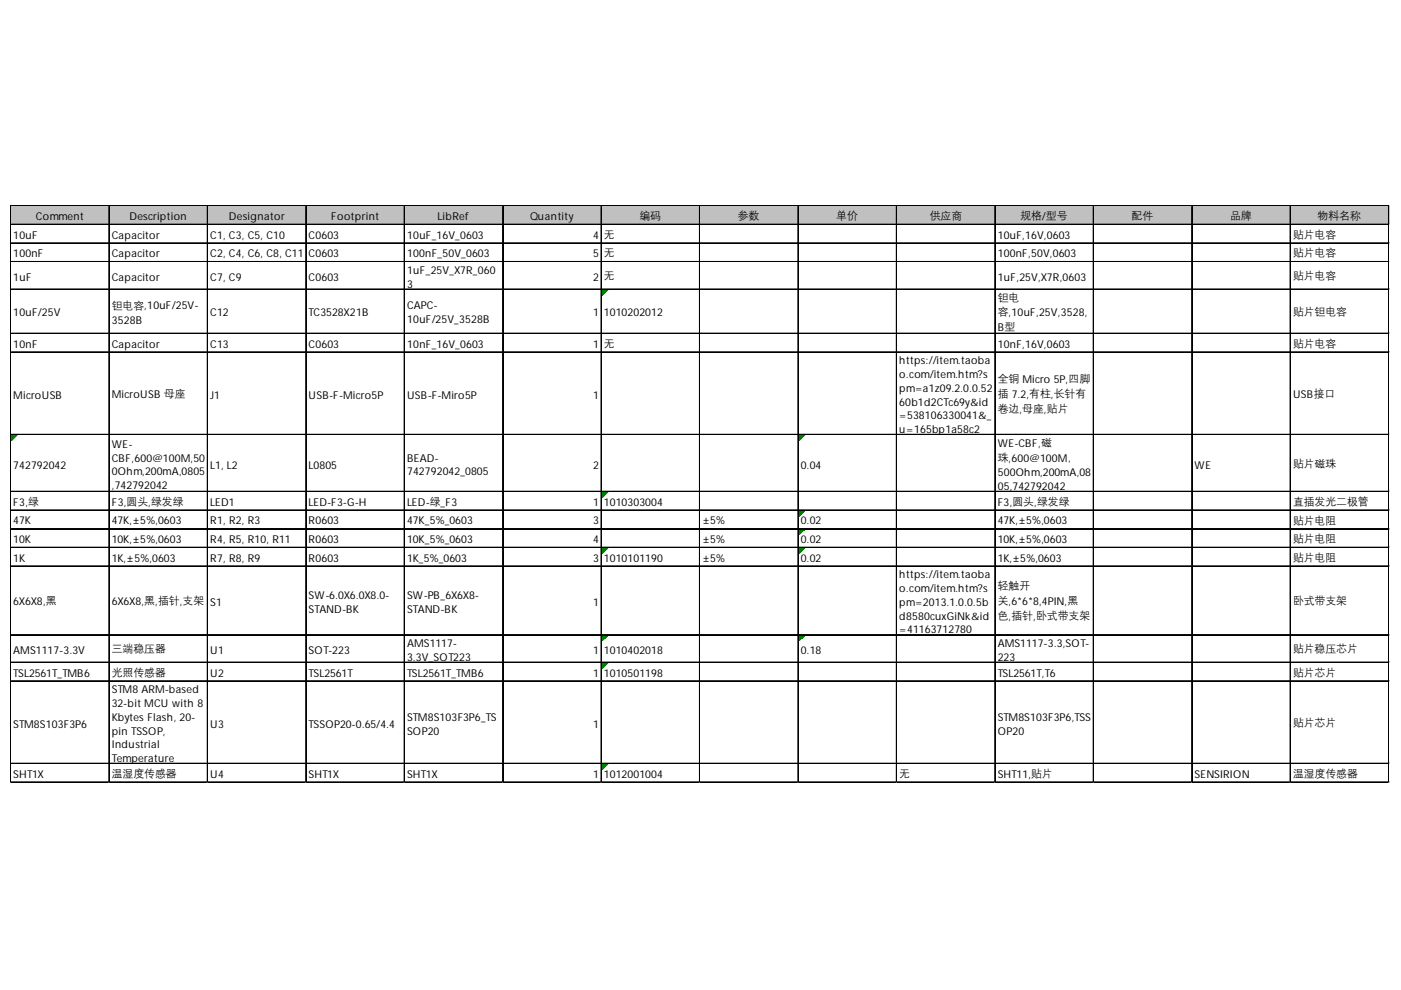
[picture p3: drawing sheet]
<svg xmlns="http://www.w3.org/2000/svg" width="297mm" height="210mm" viewBox="0 0 297 210" stroke-linecap="round" stroke-linejoin="round" font-family="sans-serif">
<defs><g id="words">
<g font-size="2.3">
<text x="7.6" y="46.7">Comment</text>
<text x="27.5" y="46.7">Description</text>
<text x="48.5" y="46.7">Designator</text>
<text x="70.2" y="46.7">Footprint</text>
<text x="92.8" y="46.7">LibRef</text>
<text x="112.4" y="46.7">Quantity</text>
<text x="135.6" y="46.5">编码</text>
<text x="156.4" y="46.5">参数</text>
<text x="177.3" y="46.5">单价</text>
<text x="197.1" y="46.5">供应商</text>
<text x="216.3" y="46.5">规格/型号</text>
<text x="239.9" y="46.5">配件</text>
<text x="260.8" y="46.5">品牌</text>
<text x="279.4" y="46.5">物料名称</text>
<text x="2.8" y="50.6">10uF</text>
<text x="23.7" y="50.6">Capacitor</text>
<text x="44.6" y="50.6">C1, C3, C5, C10</text>
<text x="65.4" y="50.6">C0603</text>
<text x="86.3" y="50.6">10uF_16V_0603</text>
<text x="125.8" y="50.6">4</text>
<text x="128" y="50.4">无</text>
<text x="211.5" y="50.6">10uF,16V,0603</text>
<text x="274.1" y="50.4">贴片电容</text>
<text x="2.8" y="54.6">100nF</text>
<text x="2.8" y="59.6">1uF</text>
<text x="23.7" y="54.6">Capacitor</text>
<text x="23.7" y="59.6">Capacitor</text>
<text x="44.6" y="54.6">C2, C4, C6, C8, C11</text>
<text x="44.6" y="59.6">C7, C9</text>
<text x="65.4" y="54.6">C0603</text>
<text x="65.4" y="59.6">C0603</text>
<text x="86.3" y="54.6">100nF_50V_0603</text>
<text x="86.3" y="58.1">1uF_25V_X7R_060</text>
<text x="125.8" y="54.6">5</text>
<text x="125.8" y="59.6">2</text>
<text x="128" y="54.4">无</text>
<text x="128" y="59.2">无</text>
<text x="211.5" y="54.6">100nF,50V,0603</text>
<text x="211.5" y="59.6">1uF,25V,X7R,0603</text>
<text x="274.1" y="54.4">贴片电容</text>
<text x="274.1" y="59.2">贴片电容</text>
<text x="23.7" y="65.4">钽电容,10uF/25V-</text>
<text x="86.3" y="61">3</text>
<text x="86.3" y="65.6">CAPC-</text>
<text x="211.5" y="63.7">钽电</text>
<text x="2.8" y="67.1">10uF/25V</text>
<text x="23.7" y="68.7">3528B</text>
<text x="44.6" y="67.1">C12</text>
<text x="65.4" y="67.1">TC3528X21B</text>
<text x="86.3" y="68.5">10uF/25V_3528B</text>
<text x="125.8" y="67.1">1</text>
<text x="128" y="67.1">1010202012</text>
<text x="211.5" y="66.9">容,10uF,25V,3528,</text>
<text x="211.5" y="70.2">B型</text>
<text x="274.1" y="66.9">贴片钽电容</text>
<text x="2.8" y="73.7">10nF</text>
<text x="23.7" y="73.7">Capacitor</text>
<text x="44.6" y="73.7">C13</text>
<text x="65.4" y="73.7">C0603</text>
<text x="86.3" y="73.7">10nF_16V_0603</text>
<text x="125.8" y="73.7">1</text>
<text x="128" y="73.5">无</text>
<text x="190.7" y="77.3">https://item.taoba</text>
<text x="211.5" y="73.7">10nF,16V,0603</text>
<text x="274.1" y="73.5">贴片电容</text>
<text x="190.7" y="80.2">o.com/item.htm?s</text>
<text x="190.7" y="83.1">pm=a1z09.2.0.0.52</text>
<text x="211.5" y="81">全铜 Micro 5P,四脚</text>
<text x="2.8" y="84.6">MicroUSB</text>
<text x="23.7" y="84.3">MicroUSB 母座</text>
<text x="44.6" y="84.6">J1</text>
<text x="65.4" y="84.6">USB-F-Micro5P</text>
<text x="86.3" y="84.6">USB-F-Miro5P</text>
<text x="125.8" y="84.6">1</text>
<text x="190.7" y="86">60b1d2CTc69y&amp;id</text>
<text x="190.7" y="88.9">=538106330041&amp;_</text>
<text x="211.5" y="84.1">插 7.2,有柱,长针有</text>
<text x="211.5" y="87.3">卷边,母座,贴片</text>
<text x="274.1" y="84.3">USB接口</text>
<text x="23.7" y="95">WE-</text>
<text x="190.7" y="91.8">u=165bp1a58c2</text>
<text x="211.5" y="94.8">WE-CBF,磁</text>
<text x="2.8" y="99.3">742792042</text>
<text x="23.7" y="97.9">CBF,600@100M,50</text>
<text x="23.7" y="100.8">0Ohm,200mA,0805</text>
<text x="44.6" y="99.3">L1, L2</text>
<text x="65.4" y="99.3">L0805</text>
<text x="86.3" y="97.9">BEAD-</text>
<text x="86.3" y="100.8">742792042_0805</text>
<text x="125.8" y="99.3">2</text>
<text x="169.8" y="99.3">0.04</text>
<text x="211.5" y="97.7">珠,600@100M，</text>
<text x="211.5" y="101">500Ohm,200mA,08</text>
<text x="253.3" y="99.3">WE</text>
<text x="274.1" y="98.9">贴片磁珠</text>
<text x="2.8" y="107.2">F3,绿</text>
<text x="23.7" y="103.7">,742792042</text>
<text x="23.7" y="107.2">F3,圆头,绿发绿</text>
<text x="44.6" y="107.2">LED1</text>
<text x="65.4" y="107.2">LED-F3-G-H</text>
<text x="86.3" y="107.2">LED-绿_F3</text>
<text x="125.8" y="107.2">1</text>
<text x="128" y="107.2">1010303004</text>
<text x="211.5" y="103.9">05,742792042</text>
<text x="211.5" y="107.2">F3,圆头,绿发绿</text>
<text x="274.1" y="107">直插发光二极管</text>
<text x="2.8" y="111.2">47K</text>
<text x="23.7" y="111.2">47K,±5%,0603</text>
<text x="44.6" y="111.2">R1, R2, R3</text>
<text x="65.4" y="111.2">R0603</text>
<text x="86.3" y="111.2">47K_5%_0603</text>
<text x="125.8" y="111.2">3</text>
<text x="148.9" y="111.2">±5%</text>
<text x="169.8" y="111.2">0.02</text>
<text x="211.5" y="111.2">47K,±5%,0603</text>
<text x="274.1" y="111">贴片电阻</text>
<text x="2.8" y="115.2">10K</text>
<text x="2.8" y="119.1">1K</text>
<text x="23.7" y="115.2">10K,±5%,0603</text>
<text x="23.7" y="119.1">1K,±5%,0603</text>
<text x="44.6" y="115.2">R4, R5, R10, R11</text>
<text x="44.6" y="119.1">R7, R8, R9</text>
<text x="65.4" y="115.2">R0603</text>
<text x="65.4" y="119.1">R0603</text>
<text x="86.3" y="115.2">10K_5%_0603</text>
<text x="86.3" y="119.1">1K_5%_0603</text>
<text x="125.8" y="115.2">4</text>
<text x="125.8" y="119.1">3</text>
<text x="128" y="119.1">1010101190</text>
<text x="148.9" y="115.2">±5%</text>
<text x="148.9" y="119.1">±5%</text>
<text x="169.8" y="115.2">0.02</text>
<text x="169.8" y="119.1">0.02</text>
<text x="211.5" y="115.2">10K,±5%,0603</text>
<text x="211.5" y="119.1">1K,±5%,0603</text>
<text x="274.1" y="115">贴片电阻</text>
<text x="274.1" y="118.9">贴片电阻</text>
<text x="190.7" y="122.6">https://item.taoba</text>
<text x="190.7" y="125.6">o.com/item.htm?s</text>
<text x="211.5" y="124.9">轻触开</text>
<text x="2.8" y="128.3">6X6X8,黑</text>
<text x="23.7" y="128.3">6X6X8,黑,插针,支架</text>
<text x="44.6" y="128.5">S1</text>
<text x="65.4" y="127">SW-6.0X6.0X8.0-</text>
<text x="65.4" y="129.9">STAND-BK</text>
<text x="86.3" y="127">SW-PB_6X6X8-</text>
<text x="86.3" y="129.9">STAND-BK</text>
<text x="125.8" y="128.5">1</text>
<text x="190.7" y="128.5">pm=2013.1.0.0.5b</text>
<text x="190.7" y="131.4">d8580cuxGiNk&amp;id</text>
<text x="211.5" y="128.1">关,6*6*8,4PIN,黑</text>
<text x="211.5" y="131.2">色,插针,卧式带支架</text>
<text x="274.1" y="128.1">卧式带支架</text>
<text x="86.3" y="137.2">AMS1117-</text>
<text x="190.7" y="134.3">=41163712780</text>
<text x="211.5" y="137.2">AMS1117-3.3,SOT-</text>
<text x="2.8" y="138.7">AMS1117-3.3V</text>
<text x="2.8" y="143.5">TSL2561T_TMB6</text>
<text x="23.7" y="138.3">三端稳压器</text>
<text x="23.7" y="143.3">光照传感器</text>
<text x="44.6" y="138.7">U1</text>
<text x="44.6" y="143.5">U2</text>
<text x="65.4" y="138.7">SOT-223</text>
<text x="65.4" y="143.5">TSL2561T</text>
<text x="86.3" y="140.1">3.3V_SOT223</text>
<text x="86.3" y="143.5">TSL2561T_TMB6</text>
<text x="125.8" y="138.7">1</text>
<text x="125.8" y="143.5">1</text>
<text x="128" y="138.7">1010402018</text>
<text x="128" y="143.5">1010501198</text>
<text x="169.8" y="138.7">0.18</text>
<text x="211.5" y="140.1">223</text>
<text x="211.5" y="143.5">TSL2561T,T6</text>
<text x="274.1" y="138.3">贴片稳压芯片</text>
<text x="274.1" y="143.3">贴片芯片</text>
<text x="23.7" y="147">STM8 ARM-based</text>
<text x="23.7" y="149.9">32-bit MCU with 8</text>
<text x="2.8" y="154.3">STM8S103F3P6</text>
<text x="23.7" y="152.8">Kbytes Flash, 20-</text>
<text x="23.7" y="155.7">pin TSSOP,</text>
<text x="44.6" y="154.3">U3</text>
<text x="65.4" y="154.3">TSSOP20-0.65/4.4</text>
<text x="86.3" y="152.8">STM8S103F3P6_TS</text>
<text x="86.3" y="155.7">SOP20</text>
<text x="125.8" y="154.3">1</text>
<text x="211.5" y="152.8">STM8S103F3P6,TSS</text>
<text x="211.5" y="155.7">OP20</text>
<text x="274.1" y="153.9">贴片芯片</text>
<text x="23.7" y="158.7">Industrial</text>
<text x="23.7" y="161.6">Temperature</text>
<text x="2.8" y="164.9">SHT1X</text>
<text x="23.7" y="164.7">温湿度传感器</text>
<text x="44.6" y="164.9">U4</text>
<text x="65.4" y="164.9">SHT1X</text>
<text x="86.3" y="164.9">SHT1X</text>
<text x="125.8" y="164.9">1</text>
<text x="128" y="164.9">1012001004</text>
<text x="190.7" y="164.7">无</text>
<text x="211.5" y="164.9">SHT11,贴片</text>
<text x="253.3" y="164.9">SENSIRION</text>
<text x="274.1" y="164.7">温湿度传感器</text>
</g>
</g></defs>
<path d="M2.4 43.7h292.2v4h-292.2z" fill="#c0c0c0"/>
<path d="M127.6 61.5h1.3" fill="none" stroke="#008000" stroke-width=".21"/>
<path d="M127.6 61.5h1.3v.2h-1.3z" fill="#008000"/>
<path d="M127.6 61.7h1.1" fill="none" stroke="#008000" stroke-width=".21"/>
<path d="M127.6 61.7h1.1v.2h-1.1z" fill="#008000"/>
<path d="M127.6 61.9h.9" fill="none" stroke="#008000" stroke-width=".21"/>
<path d="M127.6 61.9h.9v.2h-.9z" fill="#008000"/>
<path d="M127.6 62.1h.7" fill="none" stroke="#008000" stroke-width=".21"/>
<path d="M127.6 62.1h.7v.2h-.7z" fill="#008000"/>
<path d="M127.6 62.3h.4" fill="none" stroke="#008000" stroke-width=".21"/>
<path d="M127.6 62.3h.4v.2h-.4z" fill="#008000"/>
<path d="M127.6 62.5h.2" fill="none" stroke="#008000" stroke-width=".21"/>
<path d="M127.6 62.5h.2v.2h-.2z" fill="#008000"/>
<path d="M2.4 92.3h1.3" fill="none" stroke="#008000" stroke-width=".21"/>
<path d="M2.4 92.3h1.3v.2h-1.3z" fill="#008000"/>
<path d="M2.4 92.5h1.1" fill="none" stroke="#008000" stroke-width=".21"/>
<path d="M2.4 92.5h1.1v.2h-1.1z" fill="#008000"/>
<path d="M2.4 92.7h.8" fill="none" stroke="#008000" stroke-width=".21"/>
<path d="M2.4 92.7h.8v.2h-.8z" fill="#008000"/>
<path d="M2.4 92.9h.6" fill="none" stroke="#008000" stroke-width=".21"/>
<path d="M2.4 92.9h.6v.2h-.6z" fill="#008000"/>
<path d="M2.4 93.1h.4" fill="none" stroke="#008000" stroke-width=".21"/>
<path d="M2.4 93.1h.4v.2h-.4z" fill="#008000"/>
<path d="M2.4 93.3h.2" fill="none" stroke="#008000" stroke-width=".21"/>
<path d="M2.4 93.3h.2v.2h-.2z" fill="#008000"/>
<path d="M169.4 92.3h1.2" fill="none" stroke="#008000" stroke-width=".21"/>
<path d="M169.4 92.3h1.2v.2h-1.2z" fill="#008000"/>
<path d="M169.4 92.5h1" fill="none" stroke="#008000" stroke-width=".21"/>
<path d="M169.4 92.5h1v.2h-1z" fill="#008000"/>
<path d="M169.4 92.7h.8" fill="none" stroke="#008000" stroke-width=".21"/>
<path d="M169.4 92.7h.8v.2h-.8z" fill="#008000"/>
<path d="M169.4 92.9h.6" fill="none" stroke="#008000" stroke-width=".21"/>
<path d="M169.4 92.9h.6v.2h-.6z" fill="#008000"/>
<path d="M169.4 93.1h.4" fill="none" stroke="#008000" stroke-width=".21"/>
<path d="M169.4 93.1h.4v.2h-.4z" fill="#008000"/>
<path d="M169.4 93.3h.2" fill="none" stroke="#008000" stroke-width=".21"/>
<path d="M169.4 93.3h.2v.2h-.2z" fill="#008000"/>
<path d="M127.6 104.4h1.3" fill="none" stroke="#008000" stroke-width=".21"/>
<path d="M127.6 104.4h1.3v.2h-1.3z" fill="#008000"/>
<path d="M127.6 104.6h1.1" fill="none" stroke="#008000" stroke-width=".21"/>
<path d="M127.6 104.6h1.1v.2h-1.1z" fill="#008000"/>
<path d="M127.6 104.8h.9" fill="none" stroke="#008000" stroke-width=".21"/>
<path d="M127.6 104.8h.9v.2h-.9z" fill="#008000"/>
<path d="M127.6 105h.7" fill="none" stroke="#008000" stroke-width=".21"/>
<path d="M127.6 105h.7v.2h-.7z" fill="#008000"/>
<path d="M127.6 105.2h.4" fill="none" stroke="#008000" stroke-width=".21"/>
<path d="M127.6 105.2h.4v.2h-.4z" fill="#008000"/>
<path d="M127.6 105.4h.2" fill="none" stroke="#008000" stroke-width=".21"/>
<path d="M127.6 105.4h.2v.2h-.2z" fill="#008000"/>
<path d="M169.4 108.3h1.2" fill="none" stroke="#008000" stroke-width=".21"/>
<path d="M169.4 108.3h1.2v.2h-1.2z" fill="#008000"/>
<path d="M169.4 108.5h1" fill="none" stroke="#008000" stroke-width=".21"/>
<path d="M169.4 108.5h1v.2h-1z" fill="#008000"/>
<path d="M169.4 108.7h.8" fill="none" stroke="#008000" stroke-width=".21"/>
<path d="M169.4 108.7h.8v.2h-.8z" fill="#008000"/>
<path d="M169.4 108.9h.6" fill="none" stroke="#008000" stroke-width=".21"/>
<path d="M169.4 108.9h.6v.2h-.6z" fill="#008000"/>
<path d="M169.4 109.1h.4" fill="none" stroke="#008000" stroke-width=".21"/>
<path d="M169.4 109.1h.4v.3h-.4z" fill="#008000"/>
<path d="M169.4 109.4h.2" fill="none" stroke="#008000" stroke-width=".21"/>
<path d="M169.4 109.4h.2v.2h-.2z" fill="#008000"/>
<path d="M169.4 112.3h1.2" fill="none" stroke="#008000" stroke-width=".21"/>
<path d="M169.4 112.3h1.2v.2h-1.2z" fill="#008000"/>
<path d="M169.4 112.5h1" fill="none" stroke="#008000" stroke-width=".21"/>
<path d="M169.4 112.5h1v.2h-1z" fill="#008000"/>
<path d="M169.4 112.7h.8" fill="none" stroke="#008000" stroke-width=".21"/>
<path d="M169.4 112.7h.8v.2h-.8z" fill="#008000"/>
<path d="M169.4 112.9h.6" fill="none" stroke="#008000" stroke-width=".21"/>
<path d="M169.4 112.9h.6v.2h-.6z" fill="#008000"/>
<path d="M169.4 113.1h.4" fill="none" stroke="#008000" stroke-width=".21"/>
<path d="M169.4 113.1h.4v.2h-.4z" fill="#008000"/>
<path d="M169.4 113.3h.2" fill="none" stroke="#008000" stroke-width=".21"/>
<path d="M169.4 113.3h.2v.2h-.2z" fill="#008000"/>
<path d="M127.6 116.2h1.3" fill="none" stroke="#008000" stroke-width=".21"/>
<path d="M127.6 116.2h1.3v.2h-1.3z" fill="#008000"/>
<path d="M127.6 116.4h1.1" fill="none" stroke="#008000" stroke-width=".21"/>
<path d="M127.6 116.4h1.1v.2h-1.1z" fill="#008000"/>
<path d="M127.6 116.6h.9" fill="none" stroke="#008000" stroke-width=".21"/>
<path d="M127.6 116.6h.9v.2h-.9z" fill="#008000"/>
<path d="M127.6 116.8h.7" fill="none" stroke="#008000" stroke-width=".21"/>
<path d="M127.6 116.8h.7v.3h-.7z" fill="#008000"/>
<path d="M127.6 117.1h.4" fill="none" stroke="#008000" stroke-width=".21"/>
<path d="M127.6 117.1h.4v.2h-.4z" fill="#008000"/>
<path d="M127.6 117.3h.2" fill="none" stroke="#008000" stroke-width=".21"/>
<path d="M127.6 117.3h.2v.2h-.2z" fill="#008000"/>
<path d="M169.4 116.2h1.2" fill="none" stroke="#008000" stroke-width=".21"/>
<path d="M169.4 116.2h1.2v.2h-1.2z" fill="#008000"/>
<path d="M169.4 116.4h1" fill="none" stroke="#008000" stroke-width=".21"/>
<path d="M169.4 116.4h1v.2h-1z" fill="#008000"/>
<path d="M169.4 116.6h.8" fill="none" stroke="#008000" stroke-width=".21"/>
<path d="M169.4 116.6h.8v.2h-.8z" fill="#008000"/>
<path d="M169.4 116.8h.6" fill="none" stroke="#008000" stroke-width=".21"/>
<path d="M169.4 116.8h.6v.3h-.6z" fill="#008000"/>
<path d="M169.4 117.1h.4" fill="none" stroke="#008000" stroke-width=".21"/>
<path d="M169.4 117.1h.4v.2h-.4z" fill="#008000"/>
<path d="M169.4 117.3h.2" fill="none" stroke="#008000" stroke-width=".21"/>
<path d="M169.4 117.3h.2v.2h-.2z" fill="#008000"/>
<path d="M127.6 134.8h1.3" fill="none" stroke="#008000" stroke-width=".21"/>
<path d="M127.6 134.8h1.3v.2h-1.3z" fill="#008000"/>
<path d="M127.6 135h1.1" fill="none" stroke="#008000" stroke-width=".21"/>
<path d="M127.6 135h1.1v.2h-1.1z" fill="#008000"/>
<path d="M127.6 135.2h.9" fill="none" stroke="#008000" stroke-width=".21"/>
<path d="M127.6 135.2h.9v.2h-.9z" fill="#008000"/>
<path d="M127.6 135.4h.7" fill="none" stroke="#008000" stroke-width=".21"/>
<path d="M127.6 135.4h.7v.2h-.7z" fill="#008000"/>
<path d="M127.6 135.6h.4" fill="none" stroke="#008000" stroke-width=".21"/>
<path d="M127.6 135.6h.4v.2h-.4z" fill="#008000"/>
<path d="M127.6 135.8h.2" fill="none" stroke="#008000" stroke-width=".21"/>
<path d="M127.6 135.8h.2v.2h-.2z" fill="#008000"/>
<path d="M169.4 134.8h1.2" fill="none" stroke="#008000" stroke-width=".21"/>
<path d="M169.4 134.8h1.2v.2h-1.2z" fill="#008000"/>
<path d="M169.4 135h1" fill="none" stroke="#008000" stroke-width=".21"/>
<path d="M169.4 135h1v.2h-1z" fill="#008000"/>
<path d="M169.4 135.2h.8" fill="none" stroke="#008000" stroke-width=".21"/>
<path d="M169.4 135.2h.8v.2h-.8z" fill="#008000"/>
<path d="M169.4 135.4h.6" fill="none" stroke="#008000" stroke-width=".21"/>
<path d="M169.4 135.4h.6v.2h-.6z" fill="#008000"/>
<path d="M169.4 135.6h.4" fill="none" stroke="#008000" stroke-width=".21"/>
<path d="M169.4 135.6h.4v.2h-.4z" fill="#008000"/>
<path d="M169.4 135.8h.2" fill="none" stroke="#008000" stroke-width=".21"/>
<path d="M169.4 135.8h.2v.2h-.2z" fill="#008000"/>
<path d="M127.6 140.6h1.3" fill="none" stroke="#008000" stroke-width=".21"/>
<path d="M127.6 140.6h1.3v.2h-1.3z" fill="#008000"/>
<path d="M127.6 140.8h1.1" fill="none" stroke="#008000" stroke-width=".21"/>
<path d="M127.6 140.8h1.1v.2h-1.1z" fill="#008000"/>
<path d="M127.6 141h.9" fill="none" stroke="#008000" stroke-width=".21"/>
<path d="M127.6 141h.9v.2h-.9z" fill="#008000"/>
<path d="M127.6 141.2h.7" fill="none" stroke="#008000" stroke-width=".21"/>
<path d="M127.6 141.2h.7v.2h-.7z" fill="#008000"/>
<path d="M127.6 141.4h.4" fill="none" stroke="#008000" stroke-width=".21"/>
<path d="M127.6 141.4h.4v.2h-.4z" fill="#008000"/>
<path d="M127.6 141.6h.2" fill="none" stroke="#008000" stroke-width=".21"/>
<path d="M127.6 141.6h.2v.2h-.2z" fill="#008000"/>
<path d="M127.6 162h1.3" fill="none" stroke="#008000" stroke-width=".21"/>
<path d="M127.6 162h1.3v.2h-1.3z" fill="#008000"/>
<path d="M127.6 162.2h1.1" fill="none" stroke="#008000" stroke-width=".21"/>
<path d="M127.6 162.2h1.1v.2h-1.1z" fill="#008000"/>
<path d="M127.6 162.4h.9" fill="none" stroke="#008000" stroke-width=".21"/>
<path d="M127.6 162.4h.9v.2h-.9z" fill="#008000"/>
<path d="M127.6 162.6h.7" fill="none" stroke="#008000" stroke-width=".21"/>
<path d="M127.6 162.6h.7v.3h-.7z" fill="#008000"/>
<path d="M127.6 162.9h.4" fill="none" stroke="#008000" stroke-width=".21"/>
<path d="M127.6 162.9h.4v.2h-.4z" fill="#008000"/>
<path d="M127.6 163.1h.2" fill="none" stroke="#008000" stroke-width=".21"/>
<path d="M127.6 163.1h.2v.2h-.2z" fill="#008000"/>
<g fill="none" stroke="#000" stroke-width=".21">
<path d="M2.2 43.6v122.4M2.3 43.6v122.4M2.4 43.6h292.2M2.4 43.7h292.2M2.4 47.5h292.2M2.4 47.6h292.2M2.4 51.5h292.2M2.4 51.6h292.2M2.4 55.4h292.2M2.4 55.5h292.2M23.1 43.8v122.2M23.2 43.8v122.2"/>
<path d="M43.9 43.8v122.2M44 43.8v122.2M64.8 43.8v122.2M64.9 43.8v122.2M85.7 43.8v122.2M85.8 43.8v122.2M106.6 43.8v122.2M106.7 43.8v122.2M127.4 43.8v122.2M127.5 43.8v122.2M148.3 43.8v122.2M148.4 43.8v122.2"/>
<path d="M169.2 43.8v122.2M169.3 43.8v122.2M190 43.8v122.2M190.1 43.8v122.2M210.9 43.8v122.2M211 43.8v122.2M231.8 43.8v122.2M231.9 43.8v122.2M252.6 43.8v122.2M252.8 43.8v122.2M273.5 43.8v122.2M273.6 43.8v122.2"/>
<path d="M294.4 43.8v122.2M294.5 43.8v122.2M2.4 61.3h292.2M2.4 61.4h292.2M2.4 70.6h292.2M2.4 70.7h292.2M2.4 74.6h292.2M2.4 74.7h292.2M2.4 92.1h292.2M2.4 92.2h292.2M2.4 104.1h292.2M2.4 104.3h292.2"/>
<path d="M2.4 108.1h292.2M2.4 108.2h292.2M2.4 112.1h292.2M2.4 112.2h292.2M2.4 116h292.2M2.4 116.1h292.2M2.4 120h292.2M2.4 120.1h292.2M2.4 134.5h292.2M2.4 134.6h292.2M2.4 140.4h292.2M2.4 140.5h292.2"/>
<path d="M2.4 144.3h292.2M2.4 144.4h292.2M2.4 161.8h292.2M2.4 161.9h292.2M2.4 165.8h292.2M2.4 165.9h292.2"/>
</g>
<path d="M2.2 166h.1" fill="none" stroke="#d4d4d4" stroke-width=".21"/>
<path d="M2.2 166h.2z" fill="#d4d4d4"/>
<path d="M23.1 166h.1" fill="none" stroke="#d4d4d4" stroke-width=".21"/>
<path d="M23.1 166h.2z" fill="#d4d4d4"/>
<path d="M43.9 166h.1" fill="none" stroke="#d4d4d4" stroke-width=".21"/>
<path d="M43.9 166h.2z" fill="#d4d4d4"/>
<path d="M64.8 166h.1" fill="none" stroke="#d4d4d4" stroke-width=".21"/>
<path d="M64.8 166h.2z" fill="#d4d4d4"/>
<path d="M85.7 166h.1" fill="none" stroke="#d4d4d4" stroke-width=".21"/>
<path d="M85.7 166h.2z" fill="#d4d4d4"/>
<path d="M106.6 166h.1" fill="none" stroke="#d4d4d4" stroke-width=".21"/>
<path d="M106.6 166h.2z" fill="#d4d4d4"/>
<path d="M127.4 166h.1" fill="none" stroke="#d4d4d4" stroke-width=".21"/>
<path d="M127.4 166h.2z" fill="#d4d4d4"/>
<path d="M148.3 166h.1" fill="none" stroke="#d4d4d4" stroke-width=".21"/>
<path d="M148.3 166h.2z" fill="#d4d4d4"/>
<path d="M169.2 166h.1" fill="none" stroke="#d4d4d4" stroke-width=".21"/>
<path d="M169.2 166h.2z" fill="#d4d4d4"/>
<path d="M190 166h.1" fill="none" stroke="#d4d4d4" stroke-width=".21"/>
<path d="M190 166h.2z" fill="#d4d4d4"/>
<path d="M210.9 166h.1" fill="none" stroke="#d4d4d4" stroke-width=".21"/>
<path d="M210.9 166h.2z" fill="#d4d4d4"/>
<path d="M231.8 166h.1" fill="none" stroke="#d4d4d4" stroke-width=".21"/>
<path d="M231.8 166h.2z" fill="#d4d4d4"/>
<path d="M252.6 166h.1" fill="none" stroke="#d4d4d4" stroke-width=".21"/>
<path d="M252.6 166h.3z" fill="#d4d4d4"/>
<path d="M273.5 166h.1" fill="none" stroke="#d4d4d4" stroke-width=".21"/>
<path d="M273.5 166h.2z" fill="#d4d4d4"/>
<path d="M294.4 166h.1" fill="none" stroke="#d4d4d4" stroke-width=".21"/>
<path d="M294.4 166h.2z" fill="#d4d4d4"/>
<path d="M294.6 43.6h.1" fill="none" stroke="#d4d4d4" stroke-width=".21"/>
<path d="M294.6 43.6v.2z" fill="#d4d4d4"/>
<path d="M294.6 47.5h.1" fill="none" stroke="#d4d4d4" stroke-width=".21"/>
<path d="M294.6 47.5v.2z" fill="#d4d4d4"/>
<path d="M294.6 51.5h.1" fill="none" stroke="#d4d4d4" stroke-width=".21"/>
<path d="M294.6 51.5v.2z" fill="#d4d4d4"/>
<path d="M294.6 55.4h.1" fill="none" stroke="#d4d4d4" stroke-width=".21"/>
<path d="M294.6 55.4v.2z" fill="#d4d4d4"/>
<path d="M294.6 61.3h.1" fill="none" stroke="#d4d4d4" stroke-width=".21"/>
<path d="M294.6 61.3v.2z" fill="#d4d4d4"/>
<path d="M294.6 70.6h.1" fill="none" stroke="#d4d4d4" stroke-width=".21"/>
<path d="M294.6 70.6v.2z" fill="#d4d4d4"/>
<path d="M294.6 74.6h.1" fill="none" stroke="#d4d4d4" stroke-width=".21"/>
<path d="M294.6 74.6v.2z" fill="#d4d4d4"/>
<path d="M294.6 92.1h.1" fill="none" stroke="#d4d4d4" stroke-width=".21"/>
<path d="M294.6 92.1v.2z" fill="#d4d4d4"/>
<path d="M294.6 104.1h.1" fill="none" stroke="#d4d4d4" stroke-width=".21"/>
<path d="M294.6 104.1v.3z" fill="#d4d4d4"/>
<path d="M294.6 108.1h.1" fill="none" stroke="#d4d4d4" stroke-width=".21"/>
<path d="M294.6 108.1v.2z" fill="#d4d4d4"/>
<path d="M294.6 112.1h.1" fill="none" stroke="#d4d4d4" stroke-width=".21"/>
<path d="M294.6 112.1v.2z" fill="#d4d4d4"/>
<path d="M294.6 116h.1" fill="none" stroke="#d4d4d4" stroke-width=".21"/>
<path d="M294.6 116v.2z" fill="#d4d4d4"/>
<path d="M294.6 120h.1" fill="none" stroke="#d4d4d4" stroke-width=".21"/>
<path d="M294.6 120v.2z" fill="#d4d4d4"/>
<path d="M294.6 134.5h.1" fill="none" stroke="#d4d4d4" stroke-width=".21"/>
<path d="M294.6 134.5v.3z" fill="#d4d4d4"/>
<path d="M294.6 140.4h.1" fill="none" stroke="#d4d4d4" stroke-width=".21"/>
<path d="M294.6 140.4v.2z" fill="#d4d4d4"/>
<path d="M294.6 144.3h.1" fill="none" stroke="#d4d4d4" stroke-width=".21"/>
<path d="M294.6 144.3v.2z" fill="#d4d4d4"/>
<path d="M294.6 161.8h.1" fill="none" stroke="#d4d4d4" stroke-width=".21"/>
<path d="M294.6 161.8v.2z" fill="#d4d4d4"/>
<path d="M294.6 165.8h.1" fill="none" stroke="#d4d4d4" stroke-width=".21"/>
<path d="M294.6 165.8v.2z" fill="#d4d4d4"/>
<use href="#words"/>
</svg>
